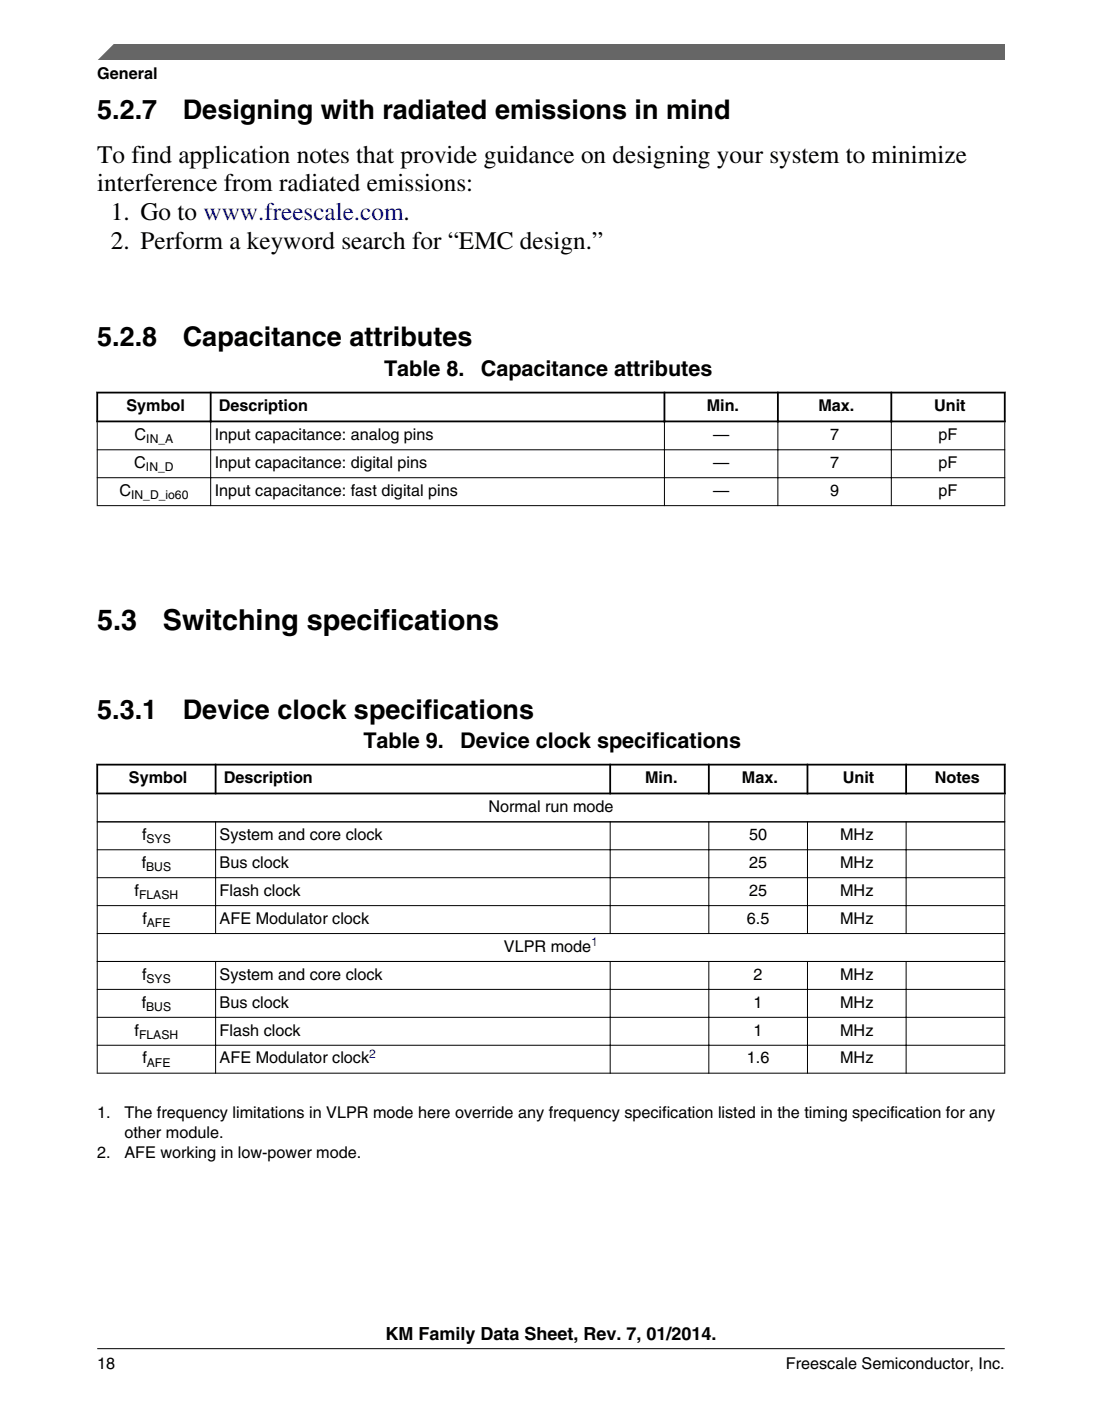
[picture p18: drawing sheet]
<svg xmlns="http://www.w3.org/2000/svg" width="216mm" height="274mm" viewBox="0 0 216 274" stroke-linecap="round" stroke-linejoin="round" font-family="sans-serif">
<defs><g id="words">
<g font-size="5.6">
<text x="19" y="123.3">5.3</text>
<text x="31.9" y="123.3">Switching specifications</text>
</g>
<g font-size="5.3">
<text x="19" y="23.2">5.2.7</text>
<text x="35.8" y="23.2">Designing with radiated emissions in mind</text>
<text x="19" y="67.8">5.2.8</text>
<text x="35.8" y="67.8">Capacitance attributes</text>
<text x="19" y="140.7">5.3.1</text>
<text x="35.8" y="140.7">Device clock specifications</text>
</g>
<g font-size="4.9">
<text x="19" y="31.8">To find application notes that provide guidance on designing your system to minimize</text>
<text x="19" y="37.5">interference from radiated emissions:</text>
<text x="21.7" y="43.1">1. Go to www.freescale.com.</text>
<text x="21.7" y="48.8">2. Perform a keyword search for “EMC design.”</text>
</g>
<g font-size="4.2">
<text x="75.3" y="73.6">Table 8.</text>
<text x="94.2" y="73.6">Capacitance attributes</text>
<text x="71.2" y="146.4">Table 9.</text>
<text x="90.1" y="146.4">Device clock specifications</text>
</g>
<text font-size="3.5" x="75.5" y="262.3">KM Family Data Sheet, Rev. 7, 01/2014.</text>
<g font-size="3.2">
<text x="19.1" y="15.5">General</text>
<text x="24.8" y="80.5">Symbol</text>
<text x="42.9" y="80.5">Description</text>
<text x="138.5" y="80.5">Min.</text>
<text x="160.3" y="80.5">Max.</text>
<text x="183" y="80.5">Unit</text>
<text x="26.4" y="86.2">C</text>
<text x="42.1" y="86.2">Input capacitance: analog pins</text>
<text x="139.7" y="86.2">—</text>
<text x="162.6" y="86.2">7</text>
<text x="183.9" y="86.2">pF</text>
<text x="26.3" y="91.6">C</text>
<text x="42.1" y="91.6">Input capacitance: digital pins</text>
<text x="139.7" y="91.6">—</text>
<text x="162.6" y="91.6">7</text>
<text x="183.9" y="91.6">pF</text>
<text x="23.4" y="97.1">C</text>
<text x="42.1" y="97.1">Input capacitance: fast digital pins</text>
<text x="139.7" y="97.1">—</text>
<text x="162.6" y="97.1">9</text>
<text x="183.9" y="97.1">pF</text>
<text x="25.3" y="153.4">Symbol</text>
<text x="43.8" y="153.4">Description</text>
<text x="126.4" y="153.4">Min.</text>
<text x="145.4" y="153.4">Max.</text>
<text x="165.1" y="153.4">Unit</text>
<text x="183.1" y="153.4">Notes</text>
<text x="95.7" y="159">Normal run mode</text>
<text x="27.8" y="164.5">f</text>
<text x="43" y="164.5">System and core clock</text>
<text x="146.8" y="164.5">50</text>
<text x="164.6" y="164.5">MHz</text>
<text x="27.8" y="169.9">f</text>
<text x="43" y="169.9">Bus clock</text>
<text x="146.8" y="169.9">25</text>
<text x="164.6" y="169.9">MHz</text>
<text x="26.4" y="175.4">f</text>
<text x="43" y="175.4">Flash clock</text>
<text x="146.8" y="175.4">25</text>
<text x="164.6" y="175.4">MHz</text>
<text x="27.9" y="180.9">f</text>
<text x="43" y="180.9">AFE Modulator clock</text>
<text x="146.3" y="180.9">6.5</text>
<text x="164.6" y="180.9">MHz</text>
<text x="27.8" y="191.8">f</text>
<text x="43" y="191.8">System and core clock</text>
<text x="98.7" y="186.4">VLPR mode</text>
<text x="147.7" y="191.8">2</text>
<text x="164.6" y="191.8">MHz</text>
<text x="27.8" y="197.3">f</text>
<text x="43" y="197.3">Bus clock</text>
<text x="147.7" y="197.3">1</text>
<text x="164.6" y="197.3">MHz</text>
<text x="26.4" y="202.8">f</text>
<text x="43" y="202.8">Flash clock</text>
<text x="147.7" y="202.8">1</text>
<text x="164.6" y="202.8">MHz</text>
<text x="27.9" y="208.2">f</text>
<text x="43" y="208.2">AFE Modulator clock</text>
<text x="146.3" y="208.2">1.6</text>
<text x="164.6" y="208.2">MHz</text>
<text x="19" y="219">1.</text>
<text x="24.4" y="219">The frequency limitations in VLPR mode here override any frequency specification listed in the timing specification for any</text>
<text x="19.1" y="226.7">2.</text>
<text x="24.4" y="222.9">other module.</text>
<text x="24.4" y="226.7">AFE working in low-power mode.</text>
<text x="19" y="268">18</text>
<text x="154" y="268">Freescale Semiconductor, Inc.</text>
</g>
<g font-size="2.4">
<text x="28.7" y="86.8">IN_A</text>
<text x="28.6" y="92.3">IN_D</text>
<text x="25.7" y="97.7">IN_D_io60</text>
<text x="28.7" y="165.1">SYS</text>
<text x="28.6" y="170.6">BUS</text>
<text x="27.2" y="176">FLASH</text>
<text x="28.8" y="181.5">AFE</text>
<text x="28.6" y="197.9">BUS</text>
<text x="28.7" y="192.5">SYS</text>
<text x="27.2" y="203.4">FLASH</text>
<text x="28.8" y="208.9">AFE</text>
</g>
<g font-size="2.4" fill="#00f">
<text x="115.8" y="185.3">1</text>
<text x="72.3" y="207.2">2</text>
</g>
</g></defs>
<path d="M18.9 76.9h178.1M19 76.7v6M41.3 76.7v6M130.2 76.7v6M152.4 76.7v6M174.6 76.7v6M196.8 76.7v6M18.9 82.5h178.1" fill="none" stroke="#000" stroke-width=".35"/>
<path d="M19 88.1h177.9M19 93.5h177.9M19 99h177.9M19 82.7v16.4M41.3 82.3v16.8M130.2 82.3v16.8M152.4 82.3v16.8M174.6 82.3v16.8M196.8 82.7v16.4" fill="none" stroke="#000" stroke-width=".2"/>
<g fill="#fff">
<path d="M19 142.8h177.8v69.2h-177.8z" fill-rule="evenodd"/>
<path d="M19.2 149.9h22.9v5.3h-22.9z" fill-rule="evenodd"/>
<path d="M42.4 149.9h77v5.3h-77z" fill-rule="evenodd"/>
<path d="M119.7 149.9h19v5.3h-19z" fill-rule="evenodd"/>
<path d="M139 149.9h19v5.3h-19z" fill-rule="evenodd"/>
<path d="M158.4 149.9h18.9v5.3h-18.9z" fill-rule="evenodd"/>
<path d="M177.7 149.9h19v5.3h-19z" fill-rule="evenodd"/>
<path d="M19.1 155.5h177.7v5.3h-177.7z" fill-rule="evenodd"/>
<path d="M19.1 161h23.1v5.3h-23.1z" fill-rule="evenodd"/>
<path d="M42.3 161h77.2v5.3h-77.2z" fill-rule="evenodd"/>
<path d="M119.6 161h19.2v5.3h-19.2z" fill-rule="evenodd"/>
<path d="M139 161h19.1v5.3h-19.1z" fill-rule="evenodd"/>
<path d="M158.3 161h19.1v5.3h-19.1z" fill-rule="evenodd"/>
<path d="M177.6 161h19.2v5.3h-19.2z" fill-rule="evenodd"/>
<path d="M19.1 166.5h23.1v5.3h-23.1z" fill-rule="evenodd"/>
<path d="M42.3 166.5h77.2v5.3h-77.2z" fill-rule="evenodd"/>
<path d="M119.6 166.5h19.2v5.3h-19.2z" fill-rule="evenodd"/>
<path d="M139 166.5h19.1v5.3h-19.1z" fill-rule="evenodd"/>
<path d="M158.3 166.5h19.1v5.3h-19.1z" fill-rule="evenodd"/>
<path d="M177.6 166.5h19.2v5.3h-19.2z" fill-rule="evenodd"/>
<path d="M19.1 171.9h23.1v5.3h-23.1z" fill-rule="evenodd"/>
<path d="M42.3 171.9h77.2v5.3h-77.2z" fill-rule="evenodd"/>
<path d="M119.6 171.9h19.2v5.3h-19.2z" fill-rule="evenodd"/>
<path d="M139 171.9h19.1v5.3h-19.1z" fill-rule="evenodd"/>
<path d="M158.3 171.9h19.1v5.3h-19.1z" fill-rule="evenodd"/>
<path d="M177.6 171.9h19.2v5.3h-19.2z" fill-rule="evenodd"/>
<path d="M19.1 177.4h23.1v5.3h-23.1z" fill-rule="evenodd"/>
<path d="M42.3 177.4h77.2v5.3h-77.2z" fill-rule="evenodd"/>
<path d="M119.6 177.4h19.2v5.3h-19.2z" fill-rule="evenodd"/>
<path d="M139 177.4h19.1v5.3h-19.1z" fill-rule="evenodd"/>
<path d="M158.3 177.4h19.1v5.3h-19.1z" fill-rule="evenodd"/>
<path d="M177.6 177.4h19.2v5.3h-19.2z" fill-rule="evenodd"/>
<path d="M19.1 182.9h177.7v5.3h-177.7z" fill-rule="evenodd"/>
<path d="M19.1 188.3h23.1v5.3h-23.1z" fill-rule="evenodd"/>
<path d="M42.3 188.3h77.2v5.3h-77.2z" fill-rule="evenodd"/>
<path d="M119.6 188.3h19.2v5.3h-19.2z" fill-rule="evenodd"/>
<path d="M139 188.3h19.1v5.3h-19.1z" fill-rule="evenodd"/>
<path d="M158.3 188.3h19.1v5.3h-19.1z" fill-rule="evenodd"/>
<path d="M177.6 188.3h19.2v5.3h-19.2z" fill-rule="evenodd"/>
<path d="M19.1 193.8h23.1v5.3h-23.1z" fill-rule="evenodd"/>
<path d="M42.3 193.8h77.2v5.3h-77.2z" fill-rule="evenodd"/>
<path d="M119.6 193.8h19.2v5.3h-19.2z" fill-rule="evenodd"/>
<path d="M139 193.8h19.1v5.3h-19.1z" fill-rule="evenodd"/>
<path d="M158.3 193.8h19.1v5.3h-19.1z" fill-rule="evenodd"/>
<path d="M177.6 193.8h19.2v5.3h-19.2z" fill-rule="evenodd"/>
<path d="M19.1 199.3h23.1v5.3h-23.1z" fill-rule="evenodd"/>
<path d="M42.3 199.3h77.2v5.3h-77.2z" fill-rule="evenodd"/>
<path d="M119.6 199.3h19.2v5.3h-19.2z" fill-rule="evenodd"/>
<path d="M139 199.3h19.1v5.3h-19.1z" fill-rule="evenodd"/>
<path d="M158.3 199.3h19.1v5.3h-19.1z" fill-rule="evenodd"/>
<path d="M177.6 199.3h19.2v5.3h-19.2z" fill-rule="evenodd"/>
<path d="M19.1 204.8h23.1v5.2h-23.1z" fill-rule="evenodd"/>
<path d="M42.3 204.8h77.2v5.2h-77.2z" fill-rule="evenodd"/>
<path d="M119.6 204.8h19.2v5.2h-19.2z" fill-rule="evenodd"/>
<path d="M139 204.8h19.1v5.2h-19.1z" fill-rule="evenodd"/>
<path d="M158.3 204.8h19.1v5.2h-19.1z" fill-rule="evenodd"/>
<path d="M177.6 204.8h19.2v5.2h-19.2z" fill-rule="evenodd"/>
</g>
<path d="M18.9 149.7h178.1M18.9 155.4h178.1M19 149.5v6M42.2 149.5v6M119.5 149.5v6M138.9 149.5v6M158.2 149.5v6M177.5 149.5v6M196.8 149.5v6" fill="none" stroke="#000" stroke-width=".35"/>
<g fill="none" stroke="#000" stroke-width=".2">
<path d="M19 155.5v54.7M196.8 155.5v54.7M19 160.9h177.9M19 166.4h177.9M19 171.9h177.9M19 177.3h177.9M42.2 160.8v22.1M119.5 160.8v22.1M138.9 160.8v22.1M158.2 160.8v22.1M177.5 160.8v22.1M19 182.8h177.9"/>
<path d="M19 188.3h177.9M19 193.7h177.9M19 199.2h177.9M42.2 188.2v22M119.5 188.2v22M138.9 188.2v22M158.2 188.2v22M177.5 188.2v22M19 204.7h177.9M19 210.1h177.9"/>
</g>
<path d="M19 11.7l5.7-3.1 172.2 .1v3z" fill="#666"/>
<path d="M22.5 8.6l-3.1 3.1" fill="none" stroke="#666" stroke-width=".28"/>
<path d="M19 264.1h177.8" fill="none" stroke="#000" stroke-width=".2"/>
<use href="#words"/>
</svg>
